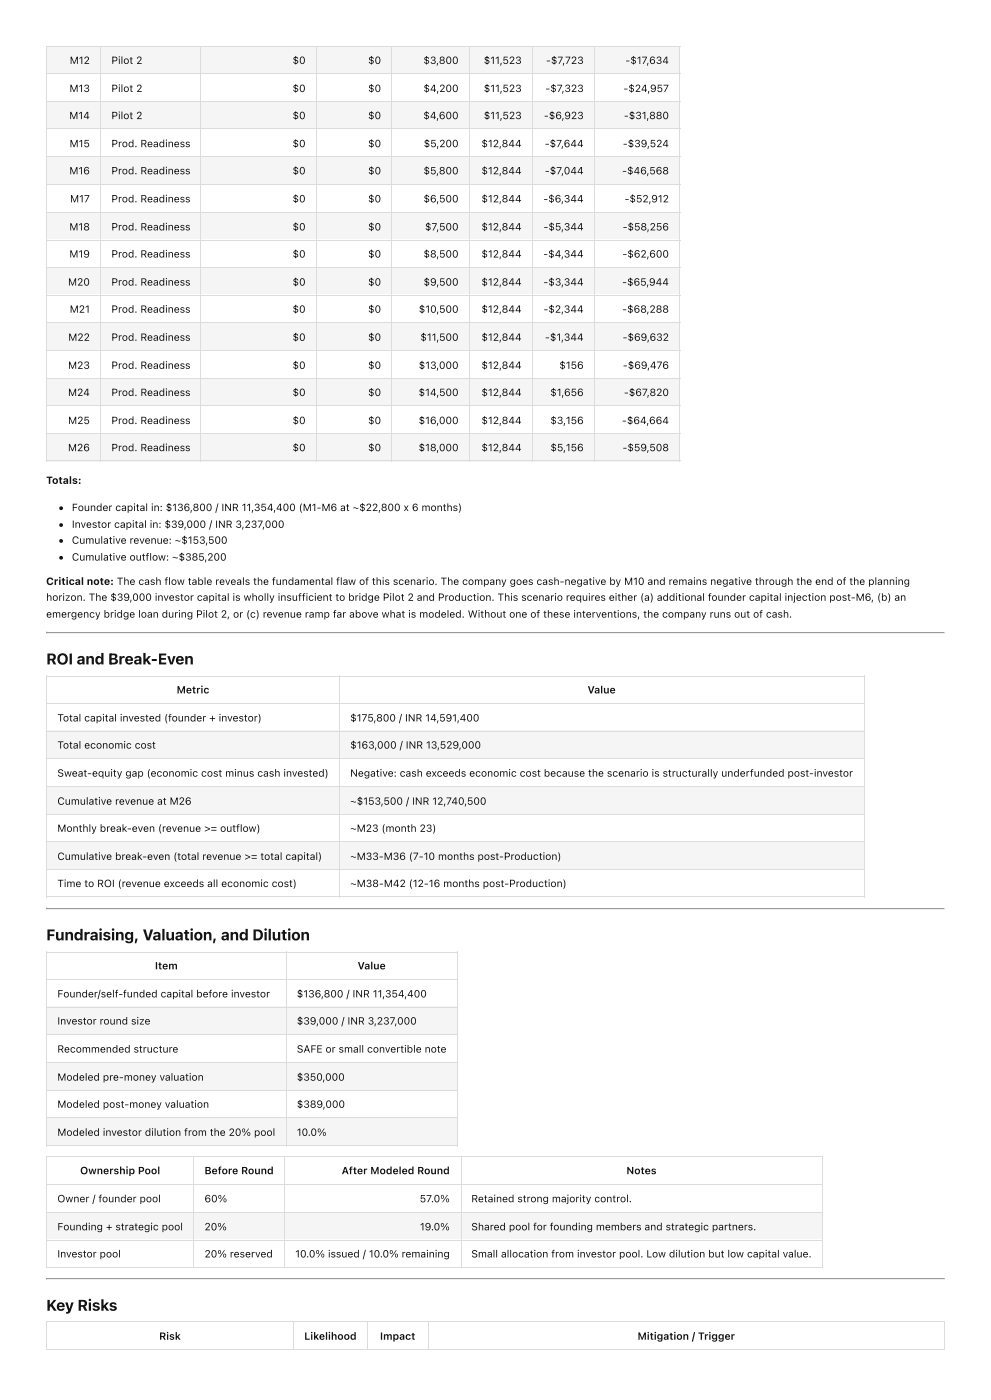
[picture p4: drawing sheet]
<svg xmlns="http://www.w3.org/2000/svg" width="210mm" height="297mm" viewBox="0 0 210 297" stroke-linecap="round" stroke-linejoin="round" font-family="sans-serif">
<defs><g id="words">
<g font-size="3.3" fill="#111">
<text x="9.8" y="141">ROI and Break-Even</text>
<text x="9.8" y="199.5">Fundraising, Valuation, and Dilution</text>
<text x="9.8" y="278.1">Key Risks</text>
</g>
<g font-size="2.2" fill="#111">
<text x="14.8" y="13.6">M12</text>
<text x="23.6" y="13.6">Pilot 2</text>
<text x="62.1" y="13.6">$0</text>
<text x="78.1" y="13.6">$0</text>
<text x="89.8" y="13.6">$3,800</text>
<text x="102.6" y="13.6">$11,523</text>
<text x="115.8" y="13.6">-$7,723</text>
<text x="132.7" y="13.6">-$17,634</text>
<text x="14.7" y="19.5">M13</text>
<text x="23.6" y="19.5">Pilot 2</text>
<text x="62.1" y="19.5">$0</text>
<text x="78.1" y="19.5">$0</text>
<text x="89.8" y="19.5">$4,200</text>
<text x="102.6" y="19.5">$11,523</text>
<text x="115.7" y="19.5">-$7,323</text>
<text x="132.2" y="19.5">-$24,957</text>
<text x="14.7" y="25.3">M14</text>
<text x="23.6" y="25.3">Pilot 2</text>
<text x="62.1" y="25.3">$0</text>
<text x="78.1" y="25.3">$0</text>
<text x="89.8" y="25.3">$4,600</text>
<text x="102.6" y="25.3">$11,523</text>
<text x="115.4" y="25.3">-$6,923</text>
<text x="132.3" y="25.3">-$31,880</text>
<text x="14.8" y="31.2">M15</text>
<text x="23.6" y="31.2">Prod. Readiness</text>
<text x="62.1" y="31.2">$0</text>
<text x="78.1" y="31.2">$0</text>
<text x="89.9" y="31.2">$5,200</text>
<text x="102.1" y="31.2">$12,844</text>
<text x="115.6" y="31.2">-$7,644</text>
<text x="132.1" y="31.2">-$39,524</text>
<text x="14.7" y="37">M16</text>
<text x="23.6" y="37">Prod. Readiness</text>
<text x="62.1" y="37">$0</text>
<text x="78.1" y="37">$0</text>
<text x="89.8" y="37">$5,800</text>
<text x="102.1" y="37">$12,844</text>
<text x="115.6" y="37">-$7,044</text>
<text x="132" y="37">-$46,568</text>
<text x="14.9" y="42.9">M17</text>
<text x="23.6" y="42.9">Prod. Readiness</text>
<text x="62.1" y="42.9">$0</text>
<text x="78.1" y="42.9">$0</text>
<text x="89.8" y="42.9">$6,500</text>
<text x="102.1" y="42.9">$12,844</text>
<text x="115.3" y="42.9">-$6,344</text>
<text x="132.5" y="42.9">-$52,912</text>
<text x="14.7" y="48.9">M18</text>
<text x="23.6" y="48.9">Prod. Readiness</text>
<text x="62.1" y="48.9">$0</text>
<text x="78.1" y="48.9">$0</text>
<text x="90.1" y="48.9">$7,500</text>
<text x="102.1" y="48.9">$12,844</text>
<text x="115.3" y="48.9">-$5,344</text>
<text x="132.1" y="48.9">-$58,256</text>
<text x="14.7" y="54.6">M19</text>
<text x="23.6" y="54.6">Prod. Readiness</text>
<text x="62.1" y="54.6">$0</text>
<text x="78.1" y="54.6">$0</text>
<text x="89.8" y="54.6">$8,500</text>
<text x="102.1" y="54.6">$12,844</text>
<text x="115.2" y="54.6">-$4,344</text>
<text x="132" y="54.6">-$62,600</text>
<text x="14.4" y="60.6">M20</text>
<text x="23.6" y="60.6">Prod. Readiness</text>
<text x="62.1" y="60.6">$0</text>
<text x="78.1" y="60.6">$0</text>
<text x="89.8" y="60.6">$9,500</text>
<text x="102.1" y="60.6">$12,844</text>
<text x="115.3" y="60.6">-$3,344</text>
<text x="132" y="60.6">-$65,944</text>
<text x="14.8" y="66.3">M21</text>
<text x="23.6" y="66.3">Prod. Readiness</text>
<text x="62.1" y="66.3">$0</text>
<text x="78.1" y="66.3">$0</text>
<text x="88.8" y="66.3">$10,500</text>
<text x="102.1" y="66.3">$12,844</text>
<text x="115.3" y="66.3">-$2,344</text>
<text x="132" y="66.3">-$68,288</text>
<text x="14.5" y="72.3">M22</text>
<text x="23.6" y="72.3">Prod. Readiness</text>
<text x="62.1" y="72.3">$0</text>
<text x="78.1" y="72.3">$0</text>
<text x="89.2" y="72.3">$11,500</text>
<text x="102.1" y="72.3">$12,844</text>
<text x="115.6" y="72.3">-$1,344</text>
<text x="132.1" y="72.3">-$69,632</text>
<text x="14.4" y="78.3">M23</text>
<text x="23.6" y="78.3">Prod. Readiness</text>
<text x="62.1" y="78.3">$0</text>
<text x="78.1" y="78.3">$0</text>
<text x="88.8" y="78.3">$13,000</text>
<text x="102.1" y="78.3">$12,844</text>
<text x="118.6" y="78.3">$156</text>
<text x="132.1" y="78.3">-$69,476</text>
<text x="14.4" y="84">M24</text>
<text x="14.5" y="90">M25</text>
<text x="23.6" y="84">Prod. Readiness</text>
<text x="23.6" y="90">Prod. Readiness</text>
<text x="62.1" y="84">$0</text>
<text x="62.1" y="90">$0</text>
<text x="78.1" y="84">$0</text>
<text x="78.1" y="90">$0</text>
<text x="88.8" y="84">$14,500</text>
<text x="88.8" y="90">$16,000</text>
<text x="102.1" y="84">$12,844</text>
<text x="102.1" y="90">$12,844</text>
<text x="116.7" y="84">$1,656</text>
<text x="116.7" y="90">$3,156</text>
<text x="131.9" y="90">-$64,664</text>
<text x="132.3" y="84">-$67,820</text>
<text x="14.4" y="95.7">M26</text>
<text x="23.6" y="95.7">Prod. Readiness</text>
<text x="62.1" y="95.7">$0</text>
<text x="78.1" y="95.7">$0</text>
<text x="88.8" y="95.7">$18,000</text>
<text x="102.1" y="95.7">$12,844</text>
<text x="116.8" y="95.7">$5,156</text>
<text x="132.1" y="95.7">-$59,508</text>
<text x="9.8" y="102.7">Totals:</text>
<text x="15.2" y="108.4">Founder capital in: $136,800 / INR 11,354,400 (M1-M6 at ~$22,800 x 6 months)</text>
<text x="15.2" y="112">Investor capital in: $39,000 / INR 3,237,000</text>
<text x="15.2" y="115.4">Cumulative revenue: ~$153,500</text>
<text x="15.2" y="118.9">Cumulative outflow: ~$385,200</text>
<text x="9.8" y="124.1">Critical note: The cash flow table reveals the fundamental flaw of this scenario. The company goes cash-negative by M10 and remains negative through the end of the planning</text>
<text x="9.8" y="127.5">horizon. The $39,000 investor capital is wholly insufficient to bridge Pilot 2 and Production. This scenario requires either (a) additional founder capital injection post-M6, (b) an</text>
<text x="9.8" y="131">emergency bridge loan during Pilot 2, or (c) revenue ramp far above what is modeled. Without one of these interventions, the company runs out of cash.</text>
<text x="37.5" y="147.1">Metric</text>
<text x="124.6" y="147.1">Value</text>
<text x="12.2" y="153.1">Total capital invested (founder + investor)</text>
<text x="74.3" y="153.1">$175,800 / INR 14,591,400</text>
<text x="12.2" y="158.8">Total economic cost</text>
<text x="74.3" y="158.8">$163,000 / INR 13,529,000</text>
<text x="12.2" y="164.8">Sweat-equity gap (economic cost minus cash invested)</text>
<text x="74.3" y="164.8">Negative: cash exceeds economic cost because the scenario is structurally underfunded post-investor</text>
<text x="12.2" y="170.7">Cumulative revenue at M26</text>
<text x="74.3" y="170.7">~$153,500 / INR 12,740,500</text>
<text x="12.2" y="176.5">Monthly break-even (revenue &gt;= outflow)</text>
<text x="74.3" y="176.5">~M23 (month 23)</text>
<text x="12.2" y="182.4">Cumulative break-even (total revenue &gt;= total capital)</text>
<text x="74.3" y="182.4">~M33-M36 (7-10 months post-Production)</text>
<text x="12.2" y="188.2">Time to ROI (revenue exceeds all economic cost)</text>
<text x="74.3" y="188.2">~M38-M42 (12-16 months post-Production)</text>
<text x="32.9" y="205.6">Item</text>
<text x="75.9" y="205.6">Value</text>
<text x="12.2" y="211.6">Founder/self-funded capital before investor</text>
<text x="63" y="211.6">$136,800 / INR 11,354,400</text>
<text x="12.2" y="217.4">Investor round size</text>
<text x="63" y="217.4">$39,000 / INR 3,237,000</text>
<text x="12.2" y="223.3">Recommended structure</text>
<text x="63" y="223.3">SAFE or small convertible note</text>
<text x="12.2" y="229.3">Modeled pre-money valuation</text>
<text x="63" y="229.3">$350,000</text>
<text x="12.2" y="235">Modeled post-money valuation</text>
<text x="63" y="235">$389,000</text>
<text x="12.2" y="241">Modeled investor dilution from the 20% pool</text>
<text x="63" y="241">10.0%</text>
<text x="17" y="249.1">Ownership Pool</text>
<text x="43.4" y="249.1">Before Round</text>
<text x="72.5" y="249.1">After Modeled Round</text>
<text x="132.9" y="249.1">Notes</text>
<text x="12.2" y="255.1">Owner / founder pool</text>
<text x="43.4" y="255.1">60%</text>
<text x="89" y="255.1">57.0%</text>
<text x="100" y="255.1">Retained strong majority control.</text>
<text x="12.2" y="261">Founding + strategic pool</text>
<text x="43.4" y="261">20%</text>
<text x="89.1" y="261">19.0%</text>
<text x="100" y="261">Shared pool for founding members and strategic partners.</text>
<text x="12.2" y="266.8">Investor pool</text>
<text x="43.4" y="266.8">20% reserved</text>
<text x="62.6" y="266.8">10.0% issued / 10.0% remaining</text>
<text x="100" y="266.8">Small allocation from investor pool. Low dilution but low capital value.</text>
<text x="33.8" y="284.2">Risk</text>
<text x="64.5" y="284.2">Likelihood</text>
<text x="80.6" y="284.2">Impact</text>
<text x="135.2" y="284.2">Mitigation / Trigger</text>
</g>
</g></defs>
<g fill="#f5f5f5">
<path d="M10 9.8h11.3v5.9h-11.3z"/>
<path d="M21.3 9.8h21.4v5.9h-21.4z"/>
<path d="M42.7 9.8h24.4v5.9h-24.4z"/>
<path d="M67.1 9.8h16.1v5.9h-16.1z"/>
<path d="M83.2 9.8h16.3v5.9h-16.3z"/>
<path d="M99.5 9.8h13.5v5.9h-13.5z"/>
<path d="M113 9.8h13.1v5.9h-13.1z"/>
<path d="M126.1 9.8h18v5.9h-18z"/>
</g>
<g fill="#fff">
<path d="M10 15.7h11.3v5.8h-11.3z"/>
<path d="M21.3 15.7h21.4v5.8h-21.4z"/>
<path d="M42.7 15.7h24.4v5.8h-24.4z"/>
<path d="M67.1 15.7h16.1v5.8h-16.1z"/>
<path d="M83.2 15.7h16.3v5.8h-16.3z"/>
<path d="M99.5 15.7h13.5v5.8h-13.5z"/>
<path d="M113 15.7h13.1v5.8h-13.1z"/>
<path d="M126.1 15.7h18v5.8h-18z"/>
</g>
<g fill="#f5f5f5">
<path d="M10 21.5h11.3v6h-11.3z"/>
<path d="M21.3 21.5h21.4v6h-21.4z"/>
<path d="M42.7 21.5h24.4v6h-24.4z"/>
<path d="M67.1 21.5h16.1v6h-16.1z"/>
<path d="M83.2 21.5h16.3v6h-16.3z"/>
<path d="M99.5 21.5h13.5v6h-13.5z"/>
<path d="M113 21.5h13.1v6h-13.1z"/>
<path d="M126.1 21.5h18v6h-18z"/>
</g>
<g fill="#fff">
<path d="M10 27.5h11.3v5.7h-11.3z"/>
<path d="M21.3 27.5h21.4v5.7h-21.4z"/>
<path d="M42.7 27.5h24.4v5.7h-24.4z"/>
<path d="M67.1 27.5h16.1v5.7h-16.1z"/>
<path d="M83.2 27.5h16.3v5.7h-16.3z"/>
<path d="M99.5 27.5h13.5v5.7h-13.5z"/>
<path d="M113 27.5h13.1v5.7h-13.1z"/>
<path d="M126.1 27.5h18v5.7h-18z"/>
</g>
<g fill="#f5f5f5">
<path d="M10 33.2h11.3v6h-11.3z"/>
<path d="M21.3 33.2h21.4v6h-21.4z"/>
<path d="M42.7 33.2h24.4v6h-24.4z"/>
<path d="M67.1 33.2h16.1v6h-16.1z"/>
<path d="M83.2 33.2h16.3v6h-16.3z"/>
<path d="M99.5 33.2h13.5v6h-13.5z"/>
<path d="M113 33.2h13.1v6h-13.1z"/>
<path d="M126.1 33.2h18v6h-18z"/>
</g>
<g fill="#fff">
<path d="M10 39.2h11.3v5.9h-11.3z"/>
<path d="M21.3 39.2h21.4v5.9h-21.4z"/>
<path d="M42.7 39.2h24.4v5.9h-24.4z"/>
<path d="M67.1 39.2h16.1v5.9h-16.1z"/>
<path d="M83.2 39.2h16.3v5.9h-16.3z"/>
<path d="M99.5 39.2h13.5v5.9h-13.5z"/>
<path d="M113 39.2h13.1v5.9h-13.1z"/>
<path d="M126.1 39.2h18v5.9h-18z"/>
</g>
<g fill="#f5f5f5">
<path d="M10 45.1h11.3v5.8h-11.3z"/>
<path d="M21.3 45.1h21.4v5.8h-21.4z"/>
<path d="M42.7 45.1h24.4v5.8h-24.4z"/>
<path d="M67.1 45.1h16.1v5.8h-16.1z"/>
<path d="M83.2 45.1h16.3v5.8h-16.3z"/>
<path d="M99.5 45.1h13.5v5.8h-13.5z"/>
<path d="M113 45.1h13.1v5.8h-13.1z"/>
<path d="M126.1 45.1h18v5.8h-18z"/>
</g>
<g fill="#fff">
<path d="M10 50.9h11.3v5.9h-11.3z"/>
<path d="M21.3 50.9h21.4v5.9h-21.4z"/>
<path d="M42.7 50.9h24.4v5.9h-24.4z"/>
<path d="M67.1 50.9h16.1v5.9h-16.1z"/>
<path d="M83.2 50.9h16.3v5.9h-16.3z"/>
<path d="M99.5 50.9h13.5v5.9h-13.5z"/>
<path d="M113 50.9h13.1v5.9h-13.1z"/>
<path d="M126.1 50.9h18v5.9h-18z"/>
</g>
<g fill="#f5f5f5">
<path d="M10 56.8h11.3v5.8h-11.3z"/>
<path d="M21.3 56.8h21.4v5.8h-21.4z"/>
<path d="M42.7 56.8h24.4v5.8h-24.4z"/>
<path d="M67.1 56.8h16.1v5.8h-16.1z"/>
<path d="M83.2 56.8h16.3v5.8h-16.3z"/>
<path d="M99.5 56.8h13.5v5.8h-13.5z"/>
<path d="M113 56.8h13.1v5.8h-13.1z"/>
<path d="M126.1 56.8h18v5.8h-18z"/>
</g>
<g fill="#fff">
<path d="M10 62.6h11.3v5.9h-11.3z"/>
<path d="M21.3 62.6h21.4v5.9h-21.4z"/>
<path d="M42.7 62.6h24.4v5.9h-24.4z"/>
<path d="M67.1 62.6h16.1v5.9h-16.1z"/>
<path d="M83.2 62.6h16.3v5.9h-16.3z"/>
<path d="M99.5 62.6h13.5v5.9h-13.5z"/>
<path d="M113 62.6h13.1v5.9h-13.1z"/>
<path d="M126.1 62.6h18v5.9h-18z"/>
</g>
<g fill="#f5f5f5">
<path d="M10 68.5h11.3v6h-11.3z"/>
<path d="M21.3 68.5h21.4v6h-21.4z"/>
<path d="M42.7 68.5h24.4v6h-24.4z"/>
<path d="M67.1 68.5h16.1v6h-16.1z"/>
<path d="M83.2 68.5h16.3v6h-16.3z"/>
<path d="M99.5 68.5h13.5v6h-13.5z"/>
<path d="M113 68.5h13.1v6h-13.1z"/>
<path d="M126.1 68.5h18v6h-18z"/>
</g>
<g fill="#fff">
<path d="M10 74.5h11.3v5.7h-11.3z"/>
<path d="M21.3 74.5h21.4v5.7h-21.4z"/>
<path d="M42.7 74.5h24.4v5.7h-24.4z"/>
<path d="M67.1 74.5h16.1v5.7h-16.1z"/>
<path d="M83.2 74.5h16.3v5.7h-16.3z"/>
<path d="M99.5 74.5h13.5v5.7h-13.5z"/>
<path d="M113 74.5h13.1v5.7h-13.1z"/>
<path d="M126.1 74.5h18v5.7h-18z"/>
</g>
<g fill="#f5f5f5">
<path d="M10 80.2h11.3v6h-11.3z"/>
<path d="M21.3 80.2h21.4v6h-21.4z"/>
<path d="M42.7 80.2h24.4v6h-24.4z"/>
<path d="M67.1 80.2h16.1v6h-16.1z"/>
<path d="M83.2 80.2h16.3v6h-16.3z"/>
<path d="M99.5 80.2h13.5v6h-13.5z"/>
<path d="M113 80.2h13.1v6h-13.1z"/>
<path d="M126.1 80.2h18v6h-18z"/>
</g>
<g fill="#fff">
<path d="M10 86.2h11.3v5.7h-11.3z"/>
<path d="M21.3 86.2h21.4v5.7h-21.4z"/>
<path d="M42.7 86.2h24.4v5.7h-24.4z"/>
<path d="M67.1 86.2h16.1v5.7h-16.1z"/>
<path d="M83.2 86.2h16.3v5.7h-16.3z"/>
<path d="M99.5 86.2h13.5v5.7h-13.5z"/>
<path d="M113 86.2h13.1v5.7h-13.1z"/>
<path d="M126.1 86.2h18v5.7h-18z"/>
</g>
<g fill="#f5f5f5">
<path d="M10 91.9h11.3v6h-11.3z"/>
<path d="M21.3 91.9h21.4v6h-21.4z"/>
<path d="M42.7 91.9h24.4v6h-24.4z"/>
<path d="M67.1 91.9h16.1v6h-16.1z"/>
<path d="M83.2 91.9h16.3v6h-16.3z"/>
<path d="M99.5 91.9h13.5v6h-13.5z"/>
<path d="M113 91.9h13.1v6h-13.1z"/>
<path d="M126.1 91.9h18v6h-18z"/>
</g>
<g fill="none" stroke="#dcdcdc" stroke-width=".21">
<path d="M9.8 9.9h134.5M9.8 15.6h134.5M9.9 9.8v88.1M21.4 9.8v88.1M42.6 9.8v88.1M67 9.8v88.1M83.1 9.8v88.1M99.6 9.8v88.1M112.9 9.8v88.1M126.2 9.8v88.1M144.2 9.8v88.1M9.8 21.6h134.5"/>
<path d="M9.8 27.4h134.5M9.8 33.3h134.5M9.8 39.1h134.5M9.8 45h134.5M9.8 51h134.5M9.8 56.7h134.5M9.8 62.7h134.5M9.8 68.4h134.5M9.8 74.4h134.5M9.8 80.3h134.5M9.8 86.1h134.5M9.8 92h134.5"/>
<path d="M9.8 97.8h134.5"/>
</g>
<path d="M9.8 134.1h190.5" fill="none" stroke="#9a9a9a" stroke-width=".21"/>
<path d="M9.8 134.3h190.5" fill="none" stroke="#eee" stroke-width=".21"/>
<path d="M200.3 134v.4z" fill="#eee"/>
<path d="M9.8 134h.2l-.2 .4z" fill="#9a9a9a"/>
<g fill="#fff">
<path d="M10 143.3h62.1v6h-62.1z"/>
<path d="M72.1 143.3h111.1v6h-111.1z"/>
<path d="M10 149.3h62.1v5.7h-62.1z"/>
<path d="M72.1 149.3h111.1v5.7h-111.1z"/>
</g>
<g fill="#f5f5f5">
<path d="M10 155h62.1v6h-62.1z"/>
<path d="M72.1 155h111.1v6h-111.1z"/>
</g>
<g fill="#fff">
<path d="M10 161h62.1v6h-62.1z"/>
<path d="M72.1 161h111.1v6h-111.1z"/>
</g>
<g fill="#f5f5f5">
<path d="M10 167h62.1v5.7h-62.1z"/>
<path d="M72.1 167h111.1v5.7h-111.1z"/>
</g>
<g fill="#fff">
<path d="M10 172.7h62.1v6h-62.1z"/>
<path d="M72.1 172.7h111.1v6h-111.1z"/>
</g>
<g fill="#f5f5f5">
<path d="M10 178.7h62.1v5.7h-62.1z"/>
<path d="M72.1 178.7h111.1v5.7h-111.1z"/>
</g>
<g fill="#fff">
<path d="M10 184.4h62.1v6h-62.1z"/>
<path d="M72.1 184.4h111.1v6h-111.1z"/>
</g>
<path d="M9.8 143.4h173.6M9.8 149.2h173.6M9.8 155.1h173.6M9.9 143.3v47.1M72 143.3v47.1M183.3 143.3v47.1M9.8 160.9h173.6M9.8 166.9h173.6M9.8 172.8h173.6M9.8 178.6h173.6M9.8 184.5h173.6M9.8 190.3h173.6" fill="none" stroke="#dcdcdc" stroke-width=".21"/>
<path d="M9.8 192.6h190.5" fill="none" stroke="#9a9a9a" stroke-width=".21"/>
<path d="M9.8 192.8h190.5" fill="none" stroke="#eee" stroke-width=".21"/>
<path d="M200.3 192.6v.3z" fill="#eee"/>
<path d="M9.8 192.6h.2l-.2 .3z" fill="#9a9a9a"/>
<g fill="#fff">
<path d="M10 201.9h50.6v5.9h-50.6z"/>
<path d="M60.6 201.9h36.5v5.9h-36.5z"/>
<path d="M10 207.8h50.6v5.8h-50.6z"/>
<path d="M60.6 207.8h36.5v5.8h-36.5z"/>
</g>
<g fill="#f5f5f5">
<path d="M10 213.6h50.6v5.9h-50.6z"/>
<path d="M60.6 213.6h36.5v5.9h-36.5z"/>
</g>
<g fill="#fff">
<path d="M10 219.5h50.6v6h-50.6z"/>
<path d="M60.6 219.5h36.5v6h-36.5z"/>
</g>
<g fill="#f5f5f5">
<path d="M10 225.5h50.6v5.7h-50.6z"/>
<path d="M60.6 225.5h36.5v5.7h-36.5z"/>
</g>
<g fill="#fff">
<path d="M10 231.2h50.6v6h-50.6z"/>
<path d="M60.6 231.2h36.5v6h-36.5z"/>
</g>
<g fill="#f5f5f5">
<path d="M10 237.2h50.6v5.8h-50.6z"/>
<path d="M60.6 237.2h36.5v5.8h-36.5z"/>
</g>
<path d="M9.8 202h87.3M9.8 207.7h87.3M9.8 213.7h87.3M9.8 219.4h87.3M9.9 201.9v41.3M60.7 201.9v41.3M97 201.9v41.3M9.8 225.4h87.3M9.8 231.3h87.3M9.8 237.1h87.3M9.8 243.1h87.3" fill="none" stroke="#dcdcdc" stroke-width=".21"/>
<g fill="#fff">
<path d="M10 245.3h31.1v6h-31.1z"/>
<path d="M41.1 245.3h19.3v6h-19.3z"/>
<path d="M60.4 245.3h37.3v6h-37.3z"/>
<path d="M97.7 245.3h76.8v6h-76.8z"/>
<path d="M10 251.3h31.1v5.9h-31.1z"/>
<path d="M41.1 251.3h19.3v5.9h-19.3z"/>
<path d="M60.4 251.3h37.3v5.9h-37.3z"/>
<path d="M97.7 251.3h76.8v5.9h-76.8z"/>
</g>
<g fill="#f5f5f5">
<path d="M10 257.2h31.1v5.8h-31.1z"/>
<path d="M41.1 257.2h19.3v5.8h-19.3z"/>
<path d="M60.4 257.2h37.3v5.8h-37.3z"/>
<path d="M97.7 257.2h76.8v5.8h-76.8z"/>
</g>
<g fill="#fff">
<path d="M10 263h31.1v5.9h-31.1z"/>
<path d="M41.1 263h19.3v5.9h-19.3z"/>
<path d="M60.4 263h37.3v5.9h-37.3z"/>
<path d="M97.7 263h76.8v5.9h-76.8z"/>
</g>
<path d="M9.8 245.4h164.7M9.8 251.2h164.7M9.8 257.1h164.7M9.9 245.3v23.6M41 245.3v23.6M60.3 245.3v23.6M97.8 245.3v23.6M174.4 245.3v23.6M9.8 263.1h164.7M9.8 268.8h164.7" fill="none" stroke="#dcdcdc" stroke-width=".21"/>
<path d="M9.8 271.2h190.5" fill="none" stroke="#9a9a9a" stroke-width=".21"/>
<path d="M9.8 271.4h190.5" fill="none" stroke="#eee" stroke-width=".21"/>
<path d="M200.3 271.1v.4z" fill="#eee"/>
<path d="M9.8 271.1h.2l-.2 .4z" fill="#9a9a9a"/>
<g fill="#fff">
<path d="M10 280.5h52.2v5.9h-52.2z"/>
<path d="M62.2 280.5h15.7v5.9h-15.7z"/>
<path d="M77.9 280.5h12.9v5.9h-12.9z"/>
<path d="M90.8 280.5h109.5v5.9h-109.5z"/>
</g>
<path d="M9.8 280.4h190.5M9.8 286.3h190.5M9.9 280.3v6.1M62.3 280.3v6.1M78 280.3v6.1M90.9 280.3v6.1M200.3 280.3v6.1" fill="none" stroke="#dcdcdc" stroke-width=".21"/>
<g fill="#111">
<circle cx="13" cy="107.8" r=".4"/>
<circle cx="13" cy="111.4" r=".4"/>
<circle cx="13" cy="114.8" r=".4"/>
<circle cx="13" cy="118.3" r=".4"/>
</g>
<use href="#words"/>
</svg>
